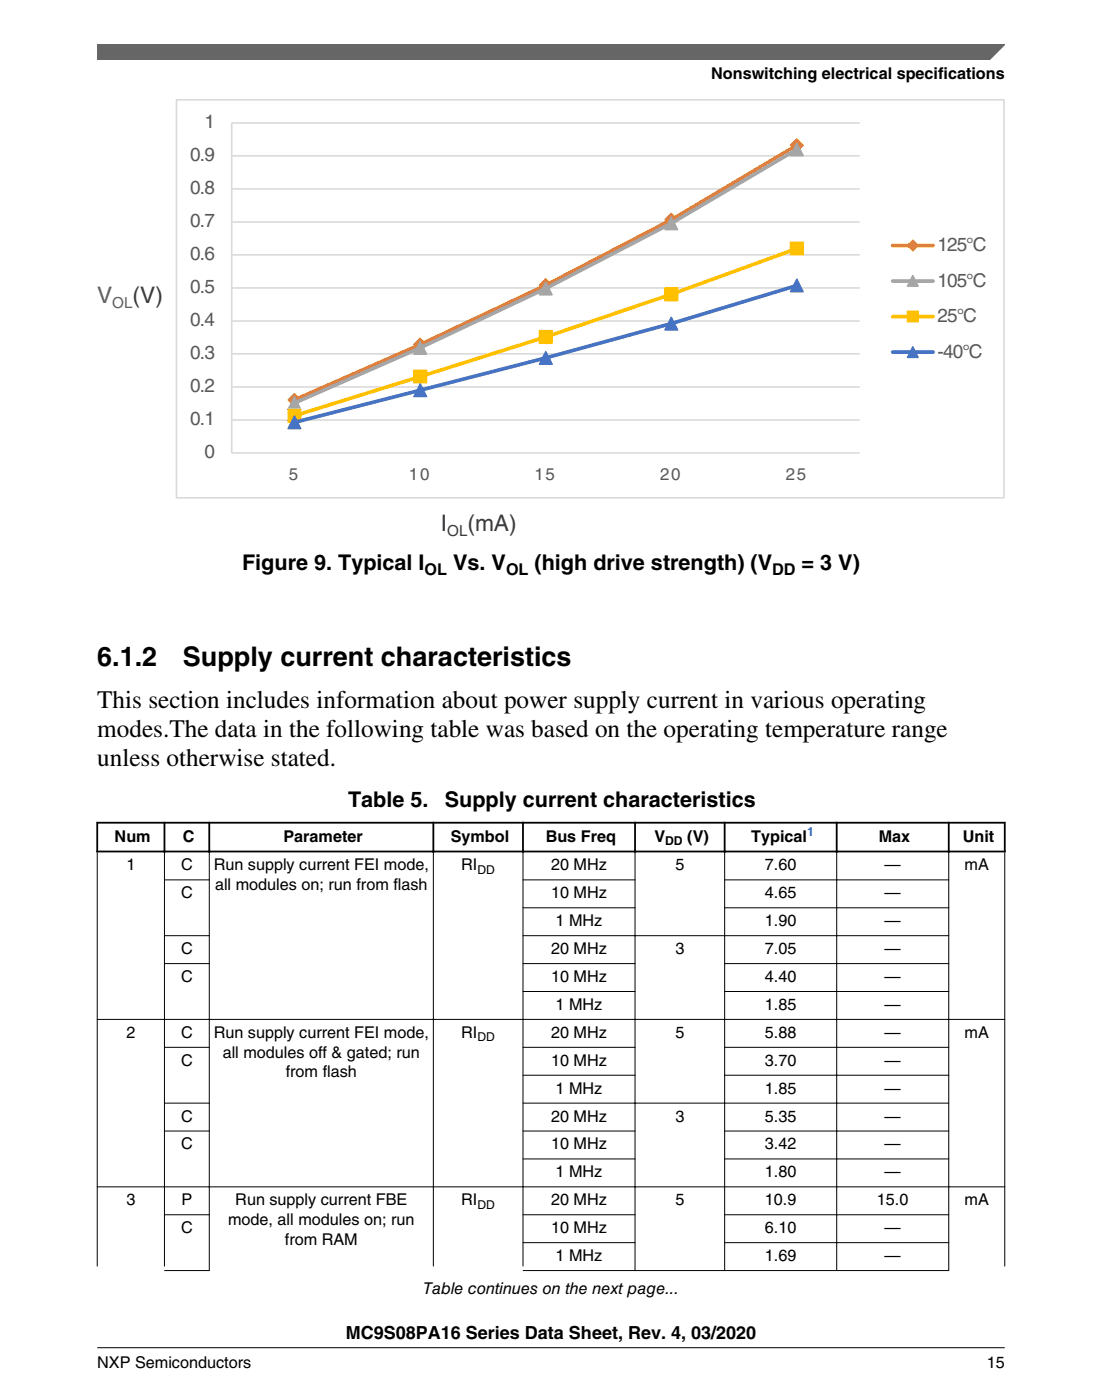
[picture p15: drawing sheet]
<svg xmlns="http://www.w3.org/2000/svg" width="216mm" height="274mm" viewBox="0 0 216 274" stroke-linecap="round" stroke-linejoin="round" font-family="sans-serif">
<defs><g id="words">
<g font-size="5.3">
<text x="19.1" y="130.4">6.1.2</text>
<text x="35.8" y="130.4">Supply current characteristics</text>
</g>
<g font-size="4.9">
<text x="19" y="138.8">This section includes information about power supply current in various operating</text>
<text x="19" y="144.5">modes.The data in the following table was based on the operating temperature range</text>
<text x="19" y="150.1">unless otherwise stated.</text>
</g>
<text font-size="4.5" fill="#4e6172" x="19" y="59.3">V</text>
<g font-size="4.5" fill="#2c3b4e">
<text x="26" y="59.3">(V)</text>
<text x="86.4" y="104">I</text>
<text x="91.6" y="104">(mA)</text>
</g>
<g font-size="4.2">
<text x="47.4" y="111.7">Figure 9. Typical I</text>
<text x="88.8" y="111.7">Vs. V</text>
<text x="104.7" y="111.7">(high drive strength) (V</text>
<text x="157.1" y="111.7">= 3 V)</text>
<text x="68.2" y="158.1">Table 5.</text>
<text x="87.1" y="158.1">Supply current characteristics</text>
</g>
<g font-size="3.7" fill="#595959">
<text x="40.1" y="25.2">1</text>
<text x="37.3" y="31.6">0.9</text>
<text x="37.3" y="38.1">0.8</text>
<text x="37.3" y="44.5">0.7</text>
<text x="37.3" y="51">0.6</text>
<text x="183.7" y="49.2">125°C</text>
<text x="37.3" y="57.5">0.5</text>
<text x="183.7" y="56.1">105°C</text>
<text x="37.3" y="63.9">0.4</text>
<text x="183.7" y="63.1">25°C</text>
<text x="37.3" y="70.4">0.3</text>
<text x="183.7" y="70.1">-40°C</text>
<text x="37.3" y="76.9">0.2</text>
<text x="37.3" y="83.4">0.1</text>
<text x="40.1" y="89.8">0</text>
</g>
<text font-size="3.5" x="67.8" y="262.3">MC9S08PA16 Series Data Sheet, Rev. 4, 03/2020</text>
<g font-size="3.3" fill="#595959">
<text x="56.6" y="94">5</text>
<text x="80.1" y="94">10</text>
<text x="104.7" y="94">15</text>
<text x="129.3" y="94">20</text>
<text x="154" y="94">25</text>
</g>
<g font-size="3.2">
<text x="139.3" y="15.5">Nonswitching electrical specifications</text>
<text x="83.2" y="112.6">OL</text>
<text x="99.1" y="112.6">OL</text>
<text x="151.3" y="112.6">DD</text>
<text x="22.5" y="164.9">Num</text>
<text x="35.8" y="164.9">C</text>
<text x="55.5" y="164.9">Parameter</text>
<text x="88.3" y="164.9">Symbol</text>
<text x="106.9" y="164.9">Bus Freq</text>
<text x="128.2" y="164.9">V</text>
<text x="134.6" y="164.9">(V)</text>
<text x="147.2" y="164.9">Typical</text>
<text x="172.2" y="164.9">Max</text>
<text x="188.6" y="164.9">Unit</text>
<text x="24.8" y="170.5">1</text>
<text x="35.5" y="170.5">C</text>
<text x="41.9" y="170.5">Run supply current FEI mode,</text>
<text x="90.4" y="170.5">RI</text>
<text x="108" y="170.5">20 MHz</text>
<text x="132.3" y="170.5">5</text>
<text x="149.9" y="170.5">7.60</text>
<text x="173.3" y="170.5">—</text>
<text x="189" y="170.5">mA</text>
<text x="35.5" y="176">C</text>
<text x="42.1" y="174.4">all modules on; run from flash</text>
<text x="108" y="176">10 MHz</text>
<text x="149.9" y="176">4.65</text>
<text x="173.3" y="176">—</text>
<text x="108.9" y="181.5">1 MHz</text>
<text x="149.9" y="181.5">1.90</text>
<text x="173.3" y="181.5">—</text>
<text x="35.5" y="186.9">C</text>
<text x="108" y="186.9">20 MHz</text>
<text x="132.3" y="186.9">3</text>
<text x="149.9" y="186.9">7.05</text>
<text x="173.3" y="186.9">—</text>
<text x="35.5" y="192.4">C</text>
<text x="108" y="192.4">10 MHz</text>
<text x="108.9" y="197.9">1 MHz</text>
<text x="149.9" y="192.4">4.40</text>
<text x="149.9" y="197.9">1.85</text>
<text x="173.3" y="192.4">—</text>
<text x="173.3" y="197.9">—</text>
<text x="24.8" y="203.4">2</text>
<text x="35.5" y="203.4">C</text>
<text x="41.9" y="203.4">Run supply current FEI mode,</text>
<text x="90.4" y="203.4">RI</text>
<text x="108" y="203.4">20 MHz</text>
<text x="132.3" y="203.4">5</text>
<text x="149.9" y="203.4">5.88</text>
<text x="173.3" y="203.4">—</text>
<text x="189" y="203.4">mA</text>
<text x="35.5" y="208.8">C</text>
<text x="43.6" y="207.2">all modules off &amp; gated; run</text>
<text x="108" y="208.8">10 MHz</text>
<text x="149.9" y="208.8">3.70</text>
<text x="173.3" y="208.8">—</text>
<text x="56" y="211.1">from flash</text>
<text x="108.9" y="214.3">1 MHz</text>
<text x="149.9" y="214.3">1.85</text>
<text x="173.3" y="214.3">—</text>
<text x="35.5" y="219.8">C</text>
<text x="108" y="219.8">20 MHz</text>
<text x="132.3" y="219.8">3</text>
<text x="149.9" y="219.8">5.35</text>
<text x="173.3" y="219.8">—</text>
<text x="35.5" y="225.2">C</text>
<text x="108" y="225.2">10 MHz</text>
<text x="149.9" y="225.2">3.42</text>
<text x="173.3" y="225.2">—</text>
<text x="108.9" y="230.7">1 MHz</text>
<text x="149.9" y="230.7">1.80</text>
<text x="173.3" y="230.7">—</text>
<text x="24.8" y="236.2">3</text>
<text x="35.6" y="236.2">P</text>
<text x="46.1" y="236.2">Run supply current FBE</text>
<text x="90.4" y="236.2">RI</text>
<text x="108" y="236.2">20 MHz</text>
<text x="132.3" y="236.2">5</text>
<text x="149.9" y="236.2">10.9</text>
<text x="171.8" y="236.2">15.0</text>
<text x="189" y="236.2">mA</text>
<text x="35.5" y="241.6">C</text>
<text x="44.7" y="240">mode, all modules on; run</text>
<text x="55.8" y="243.9">from RAM</text>
<text x="108" y="241.6">10 MHz</text>
<text x="149.9" y="241.6">6.10</text>
<text x="173.3" y="241.6">—</text>
<text x="108.9" y="247.1">1 MHz</text>
<text x="149.9" y="247.1">1.69</text>
<text x="173.3" y="247.1">—</text>
<text x="82.9" y="253.5">Table continues on the next page...</text>
<text x="19.1" y="268">NXP Semiconductors</text>
<text x="193.3" y="268">15</text>
</g>
<text font-size="3" fill="#4e6172" x="22" y="60.4">OL</text>
<text font-size="3" fill="#2c3b4e" x="87.6" y="105.1">OL</text>
<g font-size="2.4">
<text x="130.3" y="165.5">DD</text>
<text x="93.6" y="171.2">DD</text>
<text x="93.6" y="204">DD</text>
<text x="93.6" y="236.8">DD</text>
</g>
<text font-size="2.4" fill="#00f" x="158.1" y="163.8">1</text>
</g></defs>
<path d="M45.4 37h123M45.4 30.5h123M168.4 24.1h-123v64.7h123M45.4 56.4h123M45.4 49.9h123M45.4 43.5h123M45.4 75.8h123M45.4 69.3h123M45.4 62.9h123M45.4 82.3h123" fill="none" stroke="#d9d9d9" stroke-width=".31"/>
<path d="M156.1 28.4l-24.6 14.7-24.6 12.8-24.6 11.6-24.6 10.8" fill="none" stroke="#ed7d31" stroke-width=".72"/>
<path d="M56.4 78.4l1.3-1.3 1.2 1.3-1.2 1.2z" fill="#ed7d31"/>
<path d="M56.4 78.4l1.3-1.3 1.2 1.3-1.2 1.2z" fill="none" stroke="#ed7d31" stroke-width=".3"/>
<path d="M82.3 66.3l1.3 1.2-1.3 1.3-1.2-1.3z" fill="#ed7d31"/>
<path d="M82.3 66.3l1.3 1.2-1.3 1.3-1.2-1.3z" fill="none" stroke="#ed7d31" stroke-width=".3"/>
<path d="M105.7 55.9l1.2-1.3 1.3 1.3-1.3 1.2z" fill="#ed7d31"/>
<path d="M105.7 55.9l1.2-1.3 1.3 1.3-1.3 1.2z" fill="none" stroke="#ed7d31" stroke-width=".3"/>
<path d="M131.5 41.8l1.3 1.3-1.3 1.2-1.2-1.2z" fill="#ed7d31"/>
<path d="M131.5 41.8l1.3 1.3-1.3 1.2-1.2-1.2z" fill="none" stroke="#ed7d31" stroke-width=".3"/>
<path d="M156.1 27.2l1.3 1.3-1.3 1.2-1.2-1.2z" fill="#ed7d31"/>
<path d="M156.1 27.2l1.3 1.3-1.3 1.2-1.2-1.2z" fill="none" stroke="#ed7d31" stroke-width=".3"/>
<path d="M156.1 29.3l-24.6 14.5-24.6 12.7-24.6 11.7-24.6 10.8" fill="none" stroke="#a5a5a5" stroke-width=".72"/>
<path d="M57.7 77.8l1.2 2.4h-2.5z" fill="#a5a5a5"/>
<path d="M57.7 77.8l1.2 2.4h-2.5z" fill="none" stroke="#a5a5a5" stroke-width=".3"/>
<path d="M82.3 66.9l1.3 2.5h-2.5z" fill="#a5a5a5"/>
<path d="M82.3 66.9l1.3 2.5h-2.5z" fill="none" stroke="#a5a5a5" stroke-width=".3"/>
<path d="M106.9 55.3l1.3 2.5h-2.5z" fill="#a5a5a5"/>
<path d="M106.9 55.3l1.3 2.5h-2.5z" fill="none" stroke="#a5a5a5" stroke-width=".3"/>
<path d="M131.5 42.5l1.3 2.5h-2.5z" fill="#a5a5a5"/>
<path d="M131.5 42.5l1.3 2.5h-2.5z" fill="none" stroke="#a5a5a5" stroke-width=".3"/>
<path d="M156.1 28l1.3 2.5h-2.5z" fill="#a5a5a5"/>
<path d="M156.1 28l1.3 2.5h-2.5z" fill="none" stroke="#a5a5a5" stroke-width=".3"/>
<path d="M156.1 48.7l-24.6 9-24.6 8.3-49.2 15.5" fill="none" stroke="#ffc000" stroke-width=".72"/>
<path d="M56.4 80.2h2.5v2.5h-2.5z" fill="#ffc000"/>
<path d="M56.4 80.2h2.5v2.5h-2.5z" fill="none" stroke="#ffc000" stroke-width=".3"/>
<path d="M81.1 72.6h2.5v2.4h-2.5z" fill="#ffc000"/>
<path d="M81.1 72.6h2.5v2.4h-2.5z" fill="none" stroke="#ffc000" stroke-width=".3"/>
<path d="M105.7 64.8h2.5v2.5h-2.5z" fill="#ffc000"/>
<path d="M105.7 64.8h2.5v2.5h-2.5z" fill="none" stroke="#ffc000" stroke-width=".3"/>
<path d="M130.3 56.4h2.5v2.5h-2.5z" fill="#ffc000"/>
<path d="M130.3 56.4h2.5v2.5h-2.5z" fill="none" stroke="#ffc000" stroke-width=".3"/>
<path d="M154.9 47.5h2.5v2.4h-2.5z" fill="#ffc000"/>
<path d="M154.9 47.5h2.5v2.4h-2.5z" fill="none" stroke="#ffc000" stroke-width=".3"/>
<path d="M156.1 55.9l-24.6 7.5-24.6 6.7-49.2 12.7" fill="none" stroke="#4472c4" stroke-width=".72"/>
<path d="M57.7 81.5l1.2 2.5h-2.5z" fill="#4472c4"/>
<path d="M57.7 81.5l1.2 2.5h-2.5z" fill="none" stroke="#4472c4" stroke-width=".3"/>
<path d="M82.3 75.2l1.3 2.5h-2.5z" fill="#4472c4"/>
<path d="M82.3 75.2l1.3 2.5h-2.5z" fill="none" stroke="#4472c4" stroke-width=".3"/>
<path d="M106.9 68.9l1.3 2.5h-2.5z" fill="#4472c4"/>
<path d="M106.9 68.9l1.3 2.5h-2.5z" fill="none" stroke="#4472c4" stroke-width=".3"/>
<path d="M131.5 62.2l1.3 2.4h-2.5z" fill="#4472c4"/>
<path d="M131.5 62.2l1.3 2.4h-2.5z" fill="none" stroke="#4472c4" stroke-width=".3"/>
<path d="M156.1 54.7l1.3 2.5h-2.5z" fill="#4472c4"/>
<path d="M156.1 54.7l1.3 2.5h-2.5z" fill="none" stroke="#4472c4" stroke-width=".3"/>
<path d="M174.9 48.1h7.9" fill="none" stroke="#ed7d31" stroke-width=".72"/>
<path d="M178.8 47.1l1.1 1-1.1 1-1-1z" fill="#ed7d31"/>
<path d="M178.8 47.1l1.1 1-1.1 1-1-1z" fill="none" stroke="#ed7d31" stroke-width=".3"/>
<path d="M174.9 55.1h7.9" fill="none" stroke="#a5a5a5" stroke-width=".72"/>
<path d="M178.8 54l1.1 2.1h-2.1z" fill="#a5a5a5"/>
<path d="M178.8 54l1.1 2.1h-2.1z" fill="none" stroke="#a5a5a5" stroke-width=".3"/>
<path d="M174.9 62h7.9" fill="none" stroke="#ffc000" stroke-width=".72"/>
<path d="M177.8 61h2.1v2.1h-2.1z" fill="#ffc000"/>
<path d="M177.8 61h2.1v2.1h-2.1z" fill="none" stroke="#ffc000" stroke-width=".31"/>
<path d="M174.9 69h7.9" fill="none" stroke="#4472c4" stroke-width=".72"/>
<path d="M178.8 68l1.1 2h-2.1z" fill="#4472c4"/>
<path d="M178.8 68l1.1 2h-2.1z" fill="none" stroke="#4472c4" stroke-width=".3"/>
<path d="M34.6 19.6h162.1v78h-162.1z" fill="none" stroke="#d9d9d9" stroke-width=".31"/>
<g fill="#fff">
<path d="M19 154.5h177.8v100.1h-177.8z" fill-rule="evenodd"/>
<path d="M19.2 161.4h12.8v5.3h-12.8z" fill-rule="evenodd"/>
<path d="M32.4 161.4h8.4v5.3h-8.4z" fill-rule="evenodd"/>
<path d="M41.2 161.4h43.5v5.3h-43.5z" fill-rule="evenodd"/>
<path d="M85.1 161.4h17.2v5.3h-17.2z" fill-rule="evenodd"/>
<path d="M102.6 161.4h21.6v5.3h-21.6z" fill-rule="evenodd"/>
<path d="M124.6 161.4h17.2v5.3h-17.2z" fill-rule="evenodd"/>
<path d="M142.1 161.4h21.6v5.3h-21.6z" fill-rule="evenodd"/>
<path d="M164.1 161.4h21.6v5.3h-21.6z" fill-rule="evenodd"/>
<path d="M186.1 161.4h10.6v5.3h-10.6z" fill-rule="evenodd"/>
<path d="M19.1 167h13v32.7h-13z" fill-rule="evenodd"/>
<path d="M32.3 167h8.6v5.3h-8.6z" fill-rule="evenodd"/>
<path d="M41.1 167h43.7v32.7h-43.7z" fill-rule="evenodd"/>
<path d="M85 167h17.4v32.7h-17.4z" fill-rule="evenodd"/>
<path d="M102.6 167h21.7v5.3h-21.7z" fill-rule="evenodd"/>
<path d="M124.5 167h17.4v16.3h-17.4z" fill-rule="evenodd"/>
<path d="M142.1 167h21.7v5.3h-21.7z" fill-rule="evenodd"/>
<path d="M164 167h21.8v5.3h-21.8z" fill-rule="evenodd"/>
<path d="M186 167h10.8v32.7h-10.8z" fill-rule="evenodd"/>
<path d="M32.3 172.5h8.6v10.8h-8.6z" fill-rule="evenodd"/>
<path d="M102.6 172.5h21.7v5.3h-21.7z" fill-rule="evenodd"/>
<path d="M142.1 172.5h21.7v5.3h-21.7z" fill-rule="evenodd"/>
<path d="M164 172.5h21.8v5.3h-21.8z" fill-rule="evenodd"/>
<path d="M102.6 178h21.7v5.3h-21.7z" fill-rule="evenodd"/>
<path d="M142.1 178h21.7v5.3h-21.7z" fill-rule="evenodd"/>
<path d="M164 178h21.8v5.3h-21.8z" fill-rule="evenodd"/>
<path d="M32.3 183.4h8.6v5.3h-8.6z" fill-rule="evenodd"/>
<path d="M102.6 183.4h21.7v5.3h-21.7z" fill-rule="evenodd"/>
<path d="M124.5 183.4h17.4v16.3h-17.4z" fill-rule="evenodd"/>
<path d="M142.1 183.4h21.7v5.3h-21.7z" fill-rule="evenodd"/>
<path d="M164 183.4h21.8v5.3h-21.8z" fill-rule="evenodd"/>
<path d="M32.3 188.9h8.6v10.8h-8.6z" fill-rule="evenodd"/>
<path d="M102.6 188.9h21.7v5.3h-21.7z" fill-rule="evenodd"/>
<path d="M142.1 188.9h21.7v5.3h-21.7z" fill-rule="evenodd"/>
<path d="M164 188.9h21.8v5.3h-21.8z" fill-rule="evenodd"/>
<path d="M102.6 194.4h21.7v5.3h-21.7z" fill-rule="evenodd"/>
<path d="M142.1 194.4h21.7v5.3h-21.7z" fill-rule="evenodd"/>
<path d="M164 194.4h21.8v5.3h-21.8z" fill-rule="evenodd"/>
<path d="M19.1 199.8h13v32.7h-13z" fill-rule="evenodd"/>
<path d="M32.3 199.8h8.6v5.3h-8.6z" fill-rule="evenodd"/>
<path d="M41.1 199.8h43.7v32.7h-43.7z" fill-rule="evenodd"/>
<path d="M85 199.8h17.4v32.7h-17.4z" fill-rule="evenodd"/>
<path d="M102.6 199.8h21.7v5.3h-21.7z" fill-rule="evenodd"/>
<path d="M124.5 199.8h17.4v16.3h-17.4z" fill-rule="evenodd"/>
<path d="M142.1 199.8h21.7v5.3h-21.7z" fill-rule="evenodd"/>
<path d="M164 199.8h21.8v5.3h-21.8z" fill-rule="evenodd"/>
<path d="M186 199.8h10.8v32.7h-10.8z" fill-rule="evenodd"/>
<path d="M32.3 205.3h8.6v10.8h-8.6z" fill-rule="evenodd"/>
<path d="M102.6 205.3h21.7v5.3h-21.7z" fill-rule="evenodd"/>
<path d="M142.1 205.3h21.7v5.3h-21.7z" fill-rule="evenodd"/>
<path d="M164 205.3h21.8v5.3h-21.8z" fill-rule="evenodd"/>
<path d="M102.6 210.8h21.7v5.3h-21.7z" fill-rule="evenodd"/>
<path d="M142.1 210.8h21.7v5.3h-21.7z" fill-rule="evenodd"/>
<path d="M164 210.8h21.8v5.3h-21.8z" fill-rule="evenodd"/>
<path d="M32.3 216.2h8.6v5.3h-8.6z" fill-rule="evenodd"/>
<path d="M102.6 216.2h21.7v5.3h-21.7z" fill-rule="evenodd"/>
<path d="M124.5 216.2h17.4v16.3h-17.4z" fill-rule="evenodd"/>
<path d="M142.1 216.2h21.7v5.3h-21.7z" fill-rule="evenodd"/>
<path d="M164 216.2h21.8v5.3h-21.8z" fill-rule="evenodd"/>
<path d="M32.3 221.7h8.6v10.8h-8.6z" fill-rule="evenodd"/>
<path d="M102.6 221.7h21.7v5.3h-21.7z" fill-rule="evenodd"/>
<path d="M142.1 221.7h21.7v5.3h-21.7z" fill-rule="evenodd"/>
<path d="M164 221.7h21.8v5.3h-21.8z" fill-rule="evenodd"/>
<path d="M102.6 227.2h21.7v5.3h-21.7z" fill-rule="evenodd"/>
<path d="M142.1 227.2h21.7v5.3h-21.7z" fill-rule="evenodd"/>
<path d="M164 227.2h21.8v5.3h-21.8z" fill-rule="evenodd"/>
<path d="M19.1 232.6h13v15.6h-13z" fill-rule="evenodd"/>
<path d="M32.3 232.6h8.6v5.3h-8.6z" fill-rule="evenodd"/>
<path d="M41.1 232.6h43.7v15.6h-43.7z" fill-rule="evenodd"/>
<path d="M85 232.6h17.4v15.6h-17.4z" fill-rule="evenodd"/>
<path d="M102.6 232.6h21.7v5.3h-21.7z" fill-rule="evenodd"/>
<path d="M124.5 232.6h17.4v16.3h-17.4z" fill-rule="evenodd"/>
<path d="M142.1 232.6h21.7v5.3h-21.7z" fill-rule="evenodd"/>
<path d="M164 232.6h21.8v5.3h-21.8z" fill-rule="evenodd"/>
<path d="M186 232.6h10.8v15.6h-10.8z" fill-rule="evenodd"/>
<path d="M32.3 238.1h8.6v10.8h-8.6z" fill-rule="evenodd"/>
<path d="M102.6 238.1h21.7v5.3h-21.7z" fill-rule="evenodd"/>
<path d="M142.1 238.1h21.7v5.3h-21.7z" fill-rule="evenodd"/>
<path d="M164 238.1h21.8v5.3h-21.8z" fill-rule="evenodd"/>
<path d="M102.6 243.6h21.7v5.3h-21.7z" fill-rule="evenodd"/>
<path d="M142.1 243.6h21.7v5.3h-21.7z" fill-rule="evenodd"/>
<path d="M164 243.6h21.8v5.3h-21.8z" fill-rule="evenodd"/>
</g>
<path d="M18.9 161.2h178.1M18.9 166.9h178.1M19.1 161v6M32.2 161v6M41 161v6M84.9 161v6M102.5 161v6M124.4 161v6M142 161v6M163.9 161v6M185.9 161v6M196.9 161v6" fill="none" stroke="#000" stroke-width=".35"/>
<g fill="none" stroke="#000" stroke-width=".2">
<path d="M19.1 167v81.2M32.1 172.4h9M32.2 166.6v81.6M41 166.6v82.4M84.9 166.6v81.6M102.4 172.4h22.1M102.4 177.9h22.1M102.5 166.6v81.6M124.4 166.6v82.4M141.9 172.4h44.1M141.9 177.9h44.1M142 166.6v82.4"/>
<path d="M163.9 166.6v82.4M185.9 166.6v82.4M196.9 167v81.2M19 199.7h177.9M32.1 183.3h9M32.1 188.8h9M102.4 183.3h83.6M102.4 188.8h22.1M102.4 194.3h22.1M141.9 188.8h44.1M141.9 194.3h44.1M32.1 205.2h9"/>
<path d="M32.1 216.2h9M102.4 205.2h22.1M102.4 216.2h83.6M102.4 210.7h22.1M141.9 205.2h44.1M141.9 210.7h44.1M19 232.6h177.9M32.1 221.6h9M32.1 238h9M102.4 221.6h22.1M102.4 227.1h22.1M102.4 238h22.1"/>
<path d="M141.9 221.6h44.1M141.9 227.1h44.1M141.9 238h44.1M32.1 249h9M102.4 249h83.6M102.4 243.5h22.1M141.9 243.5h44.1"/>
</g>
<path d="M19.1 8.7h177.8l-5.7 3h-172.1z" fill="#666"/>
<path d="M19.1 11.7v-3h177.8l-3.1 3" fill="none" stroke="#666" stroke-width=".28"/>
<path d="M19.1 264.1h177.8" fill="none" stroke="#000" stroke-width=".2"/>
<use href="#words"/>
</svg>
